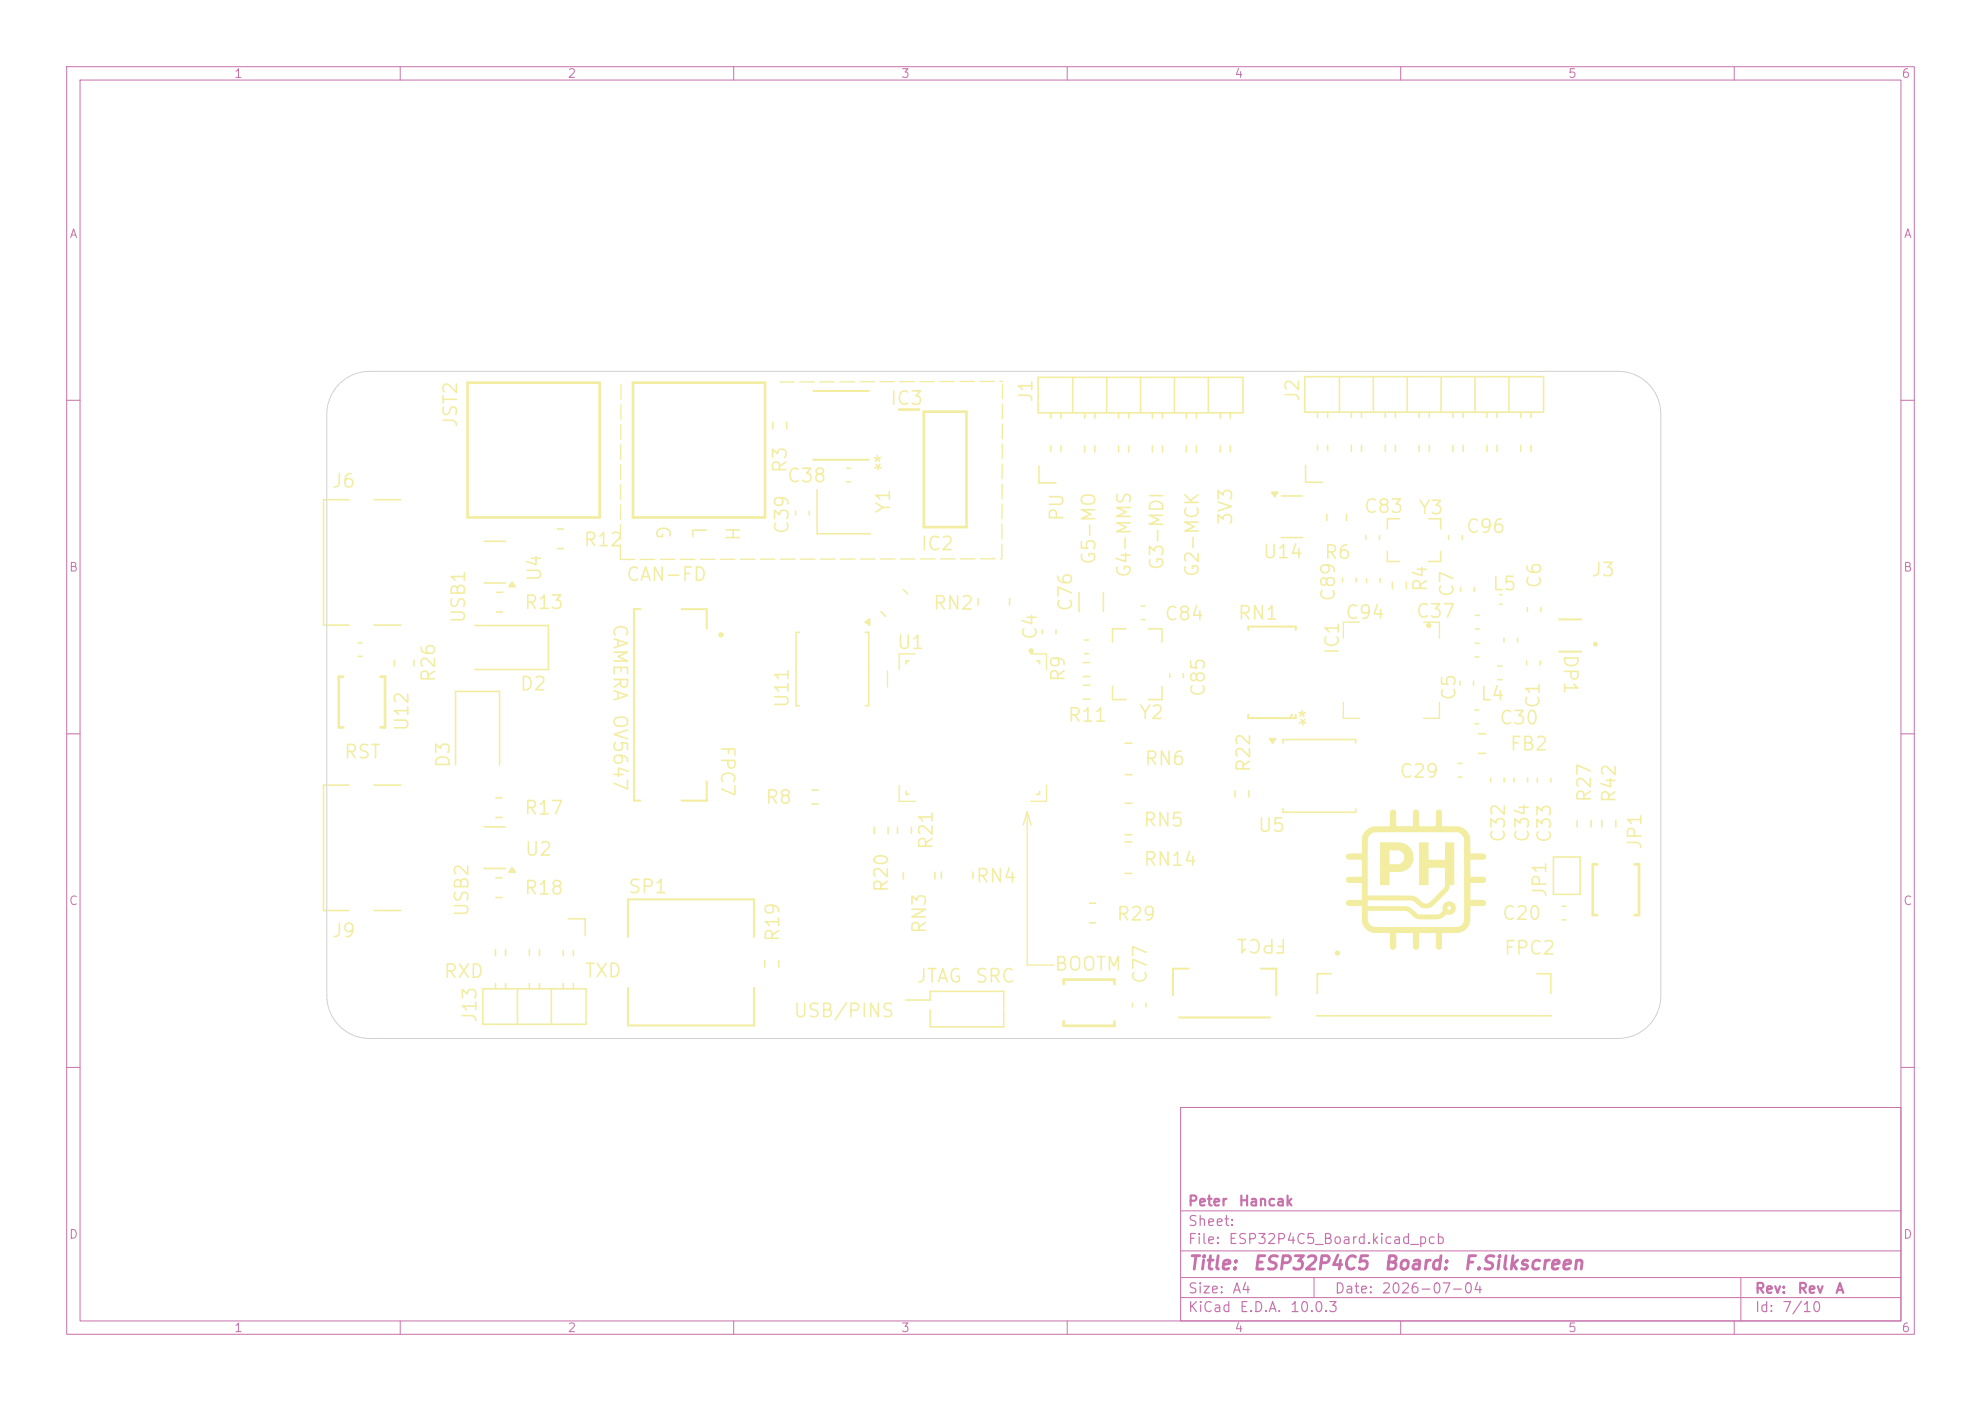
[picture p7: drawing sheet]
<svg xmlns="http://www.w3.org/2000/svg" width="297mm" height="210mm" viewBox="0 0 297 210" stroke-linecap="round" stroke-linejoin="round" font-family="sans-serif">
<defs><g id="words">
<g font-size="2" fill="#f2eda1">
<text x="69" y="64.3" transform="rotate(-90 69 64.3)">JST2</text>
<text x="133.3" y="61.2">IC3</text>
<text x="155.3" y="60.5" transform="rotate(-90 155.3 60.5)">J1</text>
<text x="195.3" y="60.4" transform="rotate(-90 195.3 60.4)">J2</text>
<text x="118.4" y="71.1" transform="rotate(-90 118.4 71.1)">R3</text>
<text x="130.6" y="70.9">*</text>
<text x="49.6" y="73.6">J6</text>
<text x="117.8" y="72.8">C38</text>
<text x="133.9" y="77.1" transform="rotate(-90 133.9 77.1)">Y1</text>
<text x="204.3" y="77.4">C83</text>
<text x="212.5" y="77.6">Y3</text>
<text x="87.3" y="82.4">R12</text>
<text x="97.9" y="78.6" transform="rotate(90 97.9 78.6)">G</text>
<text x="103.3" y="78.8" transform="rotate(90 103.3 78.8)">L</text>
<text x="108.3" y="78.8" transform="rotate(90 108.3 78.8)">H</text>
<text x="118.7" y="80.2" transform="rotate(-90 118.7 80.2)">C39</text>
<text x="137.9" y="83">IC2</text>
<text x="159.9" y="78.3" transform="rotate(-90 159.9 78.3)">PU</text>
<text x="185.2" y="78.9" transform="rotate(-90 185.2 78.9)">3V3</text>
<text x="219.6" y="80.4">C96</text>
<text x="81.6" y="87.3" transform="rotate(-90 81.6 87.3)">U4</text>
<text x="93.7" y="87.6">CAN-FD</text>
<text x="164.7" y="84.8" transform="rotate(-90 164.7 84.8)">G5-MO</text>
<text x="170" y="86.8" transform="rotate(-90 170 86.8)">G4-MMS</text>
<text x="174.9" y="85.6" transform="rotate(-90 174.9 85.6)">G3-MDI</text>
<text x="180.2" y="86.7" transform="rotate(-90 180.2 86.7)">G2-MCK</text>
<text x="189.2" y="84.2">U14</text>
<text x="198.4" y="84.3">R6</text>
<text x="214.4" y="88.9" transform="rotate(-90 214.4 88.9)">R4</text>
<text x="218.4" y="89.7" transform="rotate(-90 218.4 89.7)">C7</text>
<text x="223.6" y="89">L5</text>
<text x="231.5" y="88.4" transform="rotate(-90 231.5 88.4)">C6</text>
<text x="238.4" y="86.9">J3</text>
<text x="70.2" y="93.6" transform="rotate(-90 70.2 93.6)">USB1</text>
<text x="78.4" y="91.8">R13</text>
<text x="91.5" y="93.4" transform="rotate(90 91.5 93.4)">CAMERA</text>
<text x="139.8" y="91.9">RN2</text>
<text x="161.2" y="91.8" transform="rotate(-90 161.2 91.8)">C76</text>
<text x="174.4" y="93.5">C84</text>
<text x="185.4" y="93.4">RN1</text>
<text x="200.6" y="90.3" transform="rotate(-90 200.6 90.3)">C89</text>
<text x="201.5" y="93.3">C94</text>
<text x="212.1" y="93.1">C37</text>
<text x="134.3" y="97.8">U1</text>
<text x="155.9" y="96.1" transform="rotate(-90 155.9 96.1)">C4</text>
<text x="201.2" y="98.3" transform="rotate(-90 201.2 98.3)">IC1</text>
<text x="234" y="98" transform="rotate(90 234 98)">DP1</text>
<text x="65.7" y="102.4" transform="rotate(-90 65.7 102.4)">R26</text>
<text x="77.8" y="104">D2</text>
<text x="91.5" y="106.9" transform="rotate(90 91.5 106.9)">OV5647</text>
<text x="118.7" y="106.3" transform="rotate(-90 118.7 106.3)">U11</text>
<text x="160.1" y="102.4" transform="rotate(-90 160.1 102.4)">R9</text>
<text x="181.1" y="104.6" transform="rotate(-90 181.1 104.6)">C85</text>
<text x="218.7" y="105.2" transform="rotate(-90 218.7 105.2)">C5</text>
<text x="221.8" y="105.5">L4</text>
<text x="231.3" y="106.4" transform="rotate(-90 231.3 106.4)">C1</text>
<text x="61.7" y="109.8" transform="rotate(-90 61.7 109.8)">U12</text>
<text x="107.6" y="111.6" transform="rotate(90 107.6 111.6)">FPC7</text>
<text x="159.9" y="108.7">R11</text>
<text x="170.6" y="108.3">Y2</text>
<text x="194.3" y="109.1">*</text>
<text x="224.6" y="109.1">C30</text>
<text x="226.2" y="113">FB2</text>
<text x="51.4" y="114.2">RST</text>
<text x="67.9" y="115.3" transform="rotate(-90 67.9 115.3)">D3</text>
<text x="171.5" y="115.2">RN6</text>
<text x="187.9" y="115.9" transform="rotate(-90 187.9 115.9)">R22</text>
<text x="209.6" y="117.1">C29</text>
<text x="78.4" y="122.6">R17</text>
<text x="114.6" y="121">R8</text>
<text x="171.3" y="124.4">RN5</text>
<text x="188.4" y="125.2">U5</text>
<text x="239" y="120.4" transform="rotate(-90 239 120.4)">R27</text>
<text x="242.7" y="120.5" transform="rotate(-90 242.7 120.5)">R42</text>
<text x="78.6" y="128.8">U2</text>
<text x="140.3" y="127.5" transform="rotate(-90 140.3 127.5)">R21</text>
<text x="171.3" y="130.3">RN14</text>
<text x="226.1" y="126.5" transform="rotate(-90 226.1 126.5)">C32</text>
<text x="229.7" y="126.5" transform="rotate(-90 229.7 126.5)">C34</text>
<text x="233" y="126.5" transform="rotate(-90 233 126.5)">C33</text>
<text x="246.6" y="127.5" transform="rotate(-90 246.6 127.5)">JP1</text>
<text x="70.7" y="137.6" transform="rotate(-90 70.7 137.6)">USB2</text>
<text x="78.4" y="134.6">R18</text>
<text x="94" y="134.4">SP1</text>
<text x="133.6" y="133.9" transform="rotate(-90 133.6 133.9)">R20</text>
<text x="146.2" y="132.8">RN4</text>
<text x="232.3" y="134.7" transform="rotate(-90 232.3 134.7)">JP1</text>
<text x="49.6" y="141">J9</text>
<text x="117.3" y="141.3" transform="rotate(-90 117.3 141.3)">R19</text>
<text x="139.3" y="140.1" transform="rotate(-90 139.3 140.1)">RN3</text>
<text x="167.2" y="138.5">R29</text>
<text x="193.1" y="140.2" transform="rotate(-180 193.1 140.2)">FPC1</text>
<text x="225" y="138.4">C20</text>
<text x="225.3" y="143.6">FPC2</text>
<text x="66.4" y="147.1">RXD</text>
<text x="87.5" y="147">TXD</text>
<text x="137.2" y="147.8">JTAG</text>
<text x="146.1" y="147.8">SRC</text>
<text x="157.9" y="146">BOOTM</text>
<text x="172.4" y="147.6" transform="rotate(-90 172.4 147.6)">C77</text>
<text x="71.9" y="153.5" transform="rotate(-90 71.9 153.5)">J13</text>
<text x="118.8" y="153">USB/PINS</text>
</g>
<g font-size="2" fill="#c872ab">
<text x="178" y="190.8">Title:</text>
<text x="187.7" y="190.8">ESP32P4C5</text>
<text x="207.3" y="190.8">Board:</text>
<text x="219.3" y="190.8">F.Silkscreen</text>
</g>
<g font-size="1.5" fill="#c872ab">
<text x="178" y="184.2">Sheet:</text>
<text x="178" y="181.2">Peter</text>
<text x="185.6" y="181.2">Hancak</text>
<text x="178" y="186.9">File:</text>
<text x="184.1" y="186.9">ESP32P4C5_Board.kicad_pcb</text>
<text x="178" y="197.1">KiCad</text>
<text x="178" y="194.3">Size:</text>
<text x="184.7" y="194.3">A4</text>
<text x="185.7" y="197.1">E.D.A.</text>
<text x="193.3" y="197.1">10.0.3</text>
<text x="200" y="194.3">Date:</text>
<text x="207" y="194.3">2026-07-04</text>
<text x="263" y="194.3">Rev:</text>
<text x="263" y="197.1">Id:</text>
<text x="267.1" y="197.1">7/10</text>
<text x="269.4" y="194.3">Rev</text>
<text x="275.1" y="194.3">A</text>
</g>
<g font-size="1.3" fill="#c872ab">
<text x="35" y="12">1</text>
<text x="85" y="12">2</text>
<text x="135" y="12">3</text>
<text x="185" y="12">4</text>
<text x="235" y="12">5</text>
<text x="285" y="12">6</text>
<text x="10.3" y="36">A</text>
<text x="285.4" y="36">A</text>
<text x="10.3" y="86">B</text>
<text x="285.3" y="86">B</text>
<text x="10.3" y="136">C</text>
<text x="285.3" y="136">C</text>
<text x="10.3" y="186">D</text>
<text x="285.3" y="186">D</text>
<text x="35" y="200">1</text>
<text x="85" y="200">2</text>
<text x="135" y="200">3</text>
<text x="185" y="200">4</text>
<text x="235" y="200">5</text>
<text x="285" y="200">6</text>
</g>
</g></defs>
<g fill="none" stroke="#c872ab" stroke-width=".15">
<path d="M10 10h277v190h-277zM12 12h273v186h-273zM60 10v2M110 10v2M160 10v2M210 10v2M260 10v2M10 60h2M285 60h2M10 110h2M285 110h2M10 160h2"/>
<path d="M177 166h108v32h-108zM285 160h2M60 198v2M110 198v2M160 198v2M177 194.5h108M177 191.5h108M177 187.5h108M177 181.5h108M197 191.5v3M210 198v2M260 198v2"/>
<path d="M261 191.5v6.5"/>
</g>
<g fill="none" stroke="#f2eda1" stroke-width=".2">
<path d="M93.1 57.7v2.2M119.1 57.3h-2.2M122.1 57.2l-2.2 .1M125.1 57.2h-2.2M128.1 57.2h-2.2M131.1 57.2h-2.2M134.1 57.2h-2.2M137.1 57.2h-2.2M140.1 57.2h-2.2M143.1 57.2h-2.2M146.1 57.2h-2.2M149.1 57.2h-2.2"/>
<path d="M150.3 57.6v2.2M150.3 57.2h-.4M93 78.7v2.2M93 75.7v2.2M93 72.7v2.2M93.1 69.7l-.1 2.2M93.1 66.7v2.2M93.1 63.7v2.2M93.1 60.7v2.2M150.2 78.6v2.2M150.2 75.6v2.2M150.2 72.6v2.2"/>
<path d="M150.3 69.6l-.1 2.2M150.3 66.6v2.2M150.3 63.6v2.2M150.3 60.6v2.2M93 81.7v2.2h2.2M98.2 83.9h-2.2M101.2 83.8l-2.2 .1M104.2 83.8h-2.2M107.2 83.8h-2.2M110.2 83.8h-2.2M113.2 83.8h-2.2M116.2 83.8h-2.2"/>
<path d="M119.2 83.8h-2.2M122.2 83.8h-2.2M125.2 83.8h-2.2M128.2 83.8h-2.2M131.2 83.8h-2.2M134.2 83.8h-2.2M137.2 83.8h-2.2M137.2 98h-2.4v2.4M140.2 83.8h-2.2M143.2 83.8h-2.2M146.2 83.8h-2.2M149.2 83.8h-2.2"/>
<path d="M150.2 81.6v2.2h-.2M154.5 98h2.4v2.4M203.8 93.3h-2.4v2.4M213.4 93.3h2.4v2.4M133.1 100.6v2.4M134.8 117.7v2.4h2.4M156.9 117.7v2.4h-2.4M201.4 105.3v2.4h2.4M215.8 105.3v2.4h-2.4M154 121.7l-.6 2M154 121.7l.6 2M154 121.7v23h4"/>
</g>
<g fill="none" stroke="#f2eda1" stroke-width=".24">
<path d="M155.6 56.6h30.8v5.3h-30.8zM160.8 56.6v5.3M165.9 56.6v5.3M171 56.6v5.3M176.1 56.6v5.3M181.2 56.6v5.3M155.8 69.8v2.6h2.5M157.5 61.9v.8M157.5 66.8v.8M159.1 61.9v.8M159.1 66.8v.8M162.6 61.9v.8"/>
<path d="M162.6 66.8v1M164.1 61.9v.8M164.1 66.8v1M167.7 61.9v.8M167.7 66.8v1M169.2 61.9v.8M169.2 66.8v1M172.8 61.9v.8M172.8 66.8v1M174.3 61.9v.8M174.3 66.8v1M177.9 61.9v.8"/>
<path d="M177.9 66.8v1M179.4 61.9v.8M179.4 66.8v1M182.9 61.9v.8M182.9 66.8v1M184.5 61.9v.8M184.5 66.8v1M72.6 81.1h3.2M72.6 87.4h3.2M76.8 87.3l.5 .6h-1zM219 88.1v.5M221 88.1v.5"/>
<path d="M221.1 106.4h.6M221.1 108.5h.6M227 116.7v.5M229 116.7v.5M168.7 120.4h1M168.7 125.1h1M234.2 135.8h.6M234.2 137.9h.6"/>
</g>
<path d="M136.3 99.1h-.4v.4M155.4 99.1h.5v.4M135.9 118.6v.5h.4M155.9 118.6v.5h-.5" fill="none" stroke="#f2eda1" stroke-width=".25"/>
<circle cx="154.6" cy="97.6" r=".2" fill="none" stroke="#f2eda1" stroke-width=".4"/>
<path d="M76.8 87.3l.5 .6h-1z" fill="#f2eda1"/>
<path d="M52.3 74.9h-3.8v18.8h3.8M56.1 74.9h4M56.1 93.7h4M221.2 96.4h.5M221.2 98.5h.5M190.3 110.7h1l-.5 .7zM192.4 111.4v-.5h10.9v.5M221.7 110h1M221.7 112.9h1M131.1 124v.9M133.1 124v.9M192.4 121.2v.6h10.9v-.6" fill="none" stroke="#f2eda1" stroke-width=".24"/>
<path d="M190.3 110.7h1l-.5 .7z" fill="#f2eda1"/>
<g fill="none" stroke="#f2eda1" stroke-width=".24">
<path d="M83.5 79.3h1M126.9 70.2h.6M126.9 72.2h.6M198.9 77.1v.9M201.9 77.1v.9M74.4 88.8h1M74.4 91.7h1M83.5 82.2h1M119.9 94.8h-.5v11h.5M129.7 93.2l.7-.4v.9zM129.7 94.8h.6v11h-.6M132.1 91.7l.7 .7"/>
<path d="M135.4 88.3l.7 .7M156.3 94.4v.6M158.3 94.4v.6M162.4 99.3h1M204.8 80.3v.5M206.8 80.3v.5M229 91.1v.5M231 91.1v.5M162.4 102.7h1M162.4 104.8h1M162.4 101.4h1M185.2 118.5v1"/>
<path d="M187.2 118.5v1M218.6 114.4h.6M218.6 116.5h.6M74.3 131.6h1M74.3 134.5h1M135.4 130.8v1M140.2 130.8v1M114.7 144v.9M116.7 144v.9M169.8 150.4v.5M171.8 150.4v.5"/>
</g>
<g fill="none" stroke="#f2eda1" stroke-width=".4">
<path d="M94.9 57.4h19.8v20.2h-19.8zM51.5 101.4h-.7v7.6h.7M57.1 101.4h.6v7.6h-.6M239.5 129.6h-.7v7.6h.7M245.1 129.6h.6v7.6h-.6"/>
<circle cx="108.1" cy="95.2" r=".2"/>
<circle cx="200.5" cy="142.9" r=".2"/>
</g>
<path d="M96 91.3h-1v28.7h1M102.2 91.3h3.8v2.9M187.1 94.4v-.5h7.2v.5M106 117.1v2.9h-3.8M187.1 107.1v.5h7.2v-.5M193.7 107.1l-.2 .3" fill="none" stroke="#f2eda1" stroke-width=".3"/>
<path d="M197.5 152.2h35M199.6 146h-2.1v2.9M230.4 146h2.1v2.9" fill="none" stroke="#f2eda1" stroke-width=".25"/>
<path d="M129.7 93.2l.7-.4v.9z" fill="#f2eda1"/>
<g fill="none" stroke="#f2eda1" stroke-width=".24">
<path d="M195.6 56.5h35.8v5.3h-35.8zM200.8 56.5v5.3M205.9 56.5v5.3M211 56.5v5.3M216.1 56.5v5.3M221.1 56.5v5.3M226.2 56.5v5.3M122.5 73.4v6.6h8M190.6 73.8h1l-.5 .6zM192.1 74.3h3.2M195.7 69.7v2.6h2.6M197.5 61.8v.8"/>
<path d="M197.5 66.7v.8M199 61.8v.8M199 66.7v.8M202.6 61.8v.8M202.6 66.7v1M204.1 61.8v.8M204.1 66.7v1M207.7 61.8v.8M207.7 66.7v1M209.2 61.8v.8M209.2 66.7v1M212.8 61.8v.8"/>
<path d="M212.8 66.7v1M214.3 61.8v.8M214.3 66.7v1M217.8 61.8v.8M217.8 66.7v1M219.4 61.8v.8M219.4 66.7v1M222.9 61.8v.8M222.9 66.7v1M224.4 61.8v.8M224.4 66.7v1M228 61.8v.8"/>
<path d="M228 66.7v1M229.5 61.8v.8M229.5 66.7v1M53.7 96.3h.6M53.7 98.4h.6M146.6 89.7v1M151.4 89.7v1M192.1 80.6h3.2M225.5 95.7v.5M227.5 95.7v.5M228.9 99.1v.5M230.9 99.1v.5"/>
<path d="M74.3 119.6h1M121.7 118.4h1M74.3 122.5h1M121.7 120.5h1M163.3 135.4h1M163.3 138.3h1M168.7 126.2h1M168.7 130.9h1M232.9 128.5h4v5.6h-4zM135.8 149.9h3.7v-1.3h11v2.5M139.5 151.4v2.5h11v-2.5"/>
</g>
<path d="M233.8 97.7h3.3M233.8 92.9h3.3" fill="none" stroke="#f2eda1" stroke-width=".3"/>
<circle cx="239.2" cy="96.6" r=".3" fill="#f2eda1" stroke="#f2eda1" stroke-width=".15"/>
<path d="M70.1 57.4h19.8v20.2h-19.8z" fill="none" stroke="#f2eda1" stroke-width=".4"/>
<path d="M190.6 73.8h1l-.5 .6z" fill="#f2eda1"/>
<g fill="none" stroke="#f2eda1" stroke-width=".24">
<path d="M115.9 63.3v.9M117.9 63.3v.9M71.2 93.8h11v6.6h-11M161.8 88.8v2.9M162.6 95.9h.6M162.6 98h.6M165.4 88.8v2.9M168.8 94.3h-2v2M171.1 90.8h.6M171.1 92.9h.6M172.2 94.3h2v2M208.8 87.3v.9"/>
<path d="M210.8 87.3v.9M217.2 80.3v.5M219.2 80.3v.5M224.5 99.8h.7M224.8 89.1h.4M224.8 90.6h.4M52.3 117.7h-3.8v18.8h3.8M56.1 117.7h4M68.3 114.7v-11.1h6.6v11.1M166.8 102.9v2h2M168.7 111.4h1M168.7 116.1h1"/>
<path d="M174.2 102.9v2h-2M175.4 101v.5M177.4 101v.5M218.9 102.1v.6M220.9 102.1v.6M223.5 116.7v.5M224.5 101.9h.7M225.5 116.7v.5M230.5 116.7v.5M232.5 116.7v.5M56.1 136.5h4M72.6 123.9h3.2"/>
<path d="M72.6 130.2h3.2M76.8 130.1l.5 .6h-1zM85.2 137.7h2.5v2.6M236.5 123v.9M238.5 123v.9M72.4 148.2h15.5v5.3h-15.5zM74.3 142.3v1M74.3 147.4v.8M75.8 142.3v1M75.8 147.4v.8M77.6 148.2v5.3M79.4 142.3v1"/>
<path d="M79.4 147.4v.8M80.9 142.3v1M80.9 147.4v.8M82.7 148.2v5.3M84.4 142.5v.8M84.4 147.4v.8M86 142.5v.8M86 147.4v.8"/>
</g>
<g fill="none" stroke="#f2eda1" stroke-width=".4">
<path d="M159.5 147.5v-.7h7.6v.7M159.5 153.1v.7h7.6v-.7"/>
<circle cx="214.2" cy="93.8" r=".2"/>
</g>
<path d="M121.9 58.6h8.4M121.9 68.9h8.4" fill="none" stroke="#f2eda1" stroke-width=".3"/>
<path d="M76.8 130.1l.5 .6h-1z" fill="#f2eda1"/>
<g fill="none" stroke="#f2eda1" stroke-width=".24">
<path d="M119.3 76.6v.6M121.3 76.6v.6M209.8 77.8h-1.8v1.5M214.2 77.8h1.8v1.5M59.1 98.9v.9M62.1 98.9v.9M201.3 86.7v.5M203.3 86.7v.5M204.9 86.7v.6M206.9 86.7v.6M208 82.7v1.5h1.8M216 82.7v1.5h-1.8"/>
<path d="M221.2 92.2h.6M221.2 94.3h.6M134.6 124v.9M136.6 124v.9M141.1 130.7v1M145.9 130.7v1M240.2 123v.9M242.2 123v.9"/>
</g>
<path d="M134.8 61.4h3M138.5 61.7h6.4v17.3h-6.4z" fill="none" stroke="#f2eda1" stroke-width=".4"/>
<path d="M94.1 140.4v-5.6h18.9v5.6M94.1 148.1v5.6h18.9v-5.6M176.7 152.5h13.8M178.1 145.2h-2.2v4M189.1 145.2h2.2v4" fill="none" stroke="#f2eda1" stroke-width=".3"/>
<g fill="#f2eda1">
<path d="M206.9 126.3h2.2a2.33 2.33 0 0 1 2.4 .9 2.33 2.33 0 0 1 0 2.6 2.58 2.58 0 0 1-2.3 .9h-.9v2h-1.4v-3.1l2.1-.1a1.24 1.24 0 0 0 1.4-.5l.1-.3a1.03 1.03 0 0 0-.7-1.2h-1.5v2.1h-1.4z"/>
<path d="M204.8 124.5l.5-.4 .5-.2h2.6v-1.9a.5 .5 0 0 1 .4-.7 .5 .5 0 0 1 .5 .7v1.8h2.5v-1.9a.49 .49 0 0 1 .6-.5 .49 .49 0 0 1 .4 .7v1.8h2.5v-2a.48 .48 0 0 1 .5-.6 .48 .48 0 0 1 .4 .7v1.8l1.3 .1a2.46 2.46 0 0 1 2.4 .7l.5 .9 .1 2.4h1.7a.49 .49 0 0 1 .6 .6 .49 .49 0 0 1-.7 .4h-1.6v2.5h1.4a.56 .56 0 0 1 .7 .2 .56 .56 0 0 1 0 .7l-2.1 .1v2.5h1.4a.55 .55 0 0 1 .7 .1 .55 .55 0 0 1 0 .7l-2.1 .1-.1 1.2a2.47 2.47 0 0 1-.6 2.3 3.1 3.1 0 0 1-2.4 .6h-1.2v1.9a.47 .47 0 0 1-.5 .6 .47 .47 0 0 1-.4-.7v-1.8h-2.5v1.6a.61 .61 0 0 1-.1 .6 .61 .61 0 0 1-.6 .2l-.2-.3-.1-2.1h-2.5v1.7a.51 .51 0 0 1-.4 .8 .51 .51 0 0 1-.5-.7v-1.8h-2.6l-.2-.1a2.19 2.19 0 0 1-1.4-1.5v-2.5h-1.9a.47 .47 0 0 1-.5-.4 .47 .47 0 0 1 .3-.5h2.1v-.7h4.7a9.9 9.9 0 0 1 3.3 .2l.7 .5a.99 .99 0 0 0 1.7 .1l2-2.1v-2.8h-2.4v2.6h-1.5v-6.4h1.5v2.6h2.4v-2.6h1.4v6.4h-.7v.1a1.88 1.88 0 0 1-.8 1.4l-1.3 1.2a1.79 1.79 0 0 1-2.9 0l-.6-.4h-6.6v.8h5.8l.6 .3 1.1 .9 .4 .1a7.7 7.7 0 0 0 2.9-.2l.4-.4v-.4h.7a.28 .28 0 0 0 .4 .3 .28 .28 0 0 0 .1-.5 .28 .28 0 0 0-.5 .1v.1h-.7a1.02 1.02 0 0 1 1.1-1 1.02 1.02 0 0 1 .8 1.3 1.02 1.02 0 0 1-1.4 .7 2.16 2.16 0 0 1-2.1 .7l-2.3-.1-1.3-1-.5-.2h-5.5v.9a1.34 1.34 0 0 0 1.7 1.5l11.7 .1 .4-.2 .4-.3a1.32 1.32 0 0 0 .2-1.2v-11.6l-.4-.6-.5-.3h-11.5a1.65 1.65 0 0 0-2 .9v8.5h-.9v-1.8l-1.9-.1a.47 .47 0 0 1-.5-.5 .47 .47 0 0 1 .6-.4h1.8v-2.5h-2.1a.54 .54 0 0 1-.2-.8 .54 .54 0 0 1 .7-.2h1.6v-2.5z"/>
</g>
<path d="M50.9 57.5a6.4 6.4 0 0 1 4.5-1.8h187.2a6.4 6.4 0 0 1 6.4 6.4v87.2a6.4 6.4 0 0 1-6.4 6.4h-187.2a6.4 6.4 0 0 1-6.4-6.4v-87.2a6.4 6.4 0 0 1 1.9-4.6z" fill="none" stroke="#d0d2cd" stroke-width=".15"/>
<use href="#words"/>
</svg>
